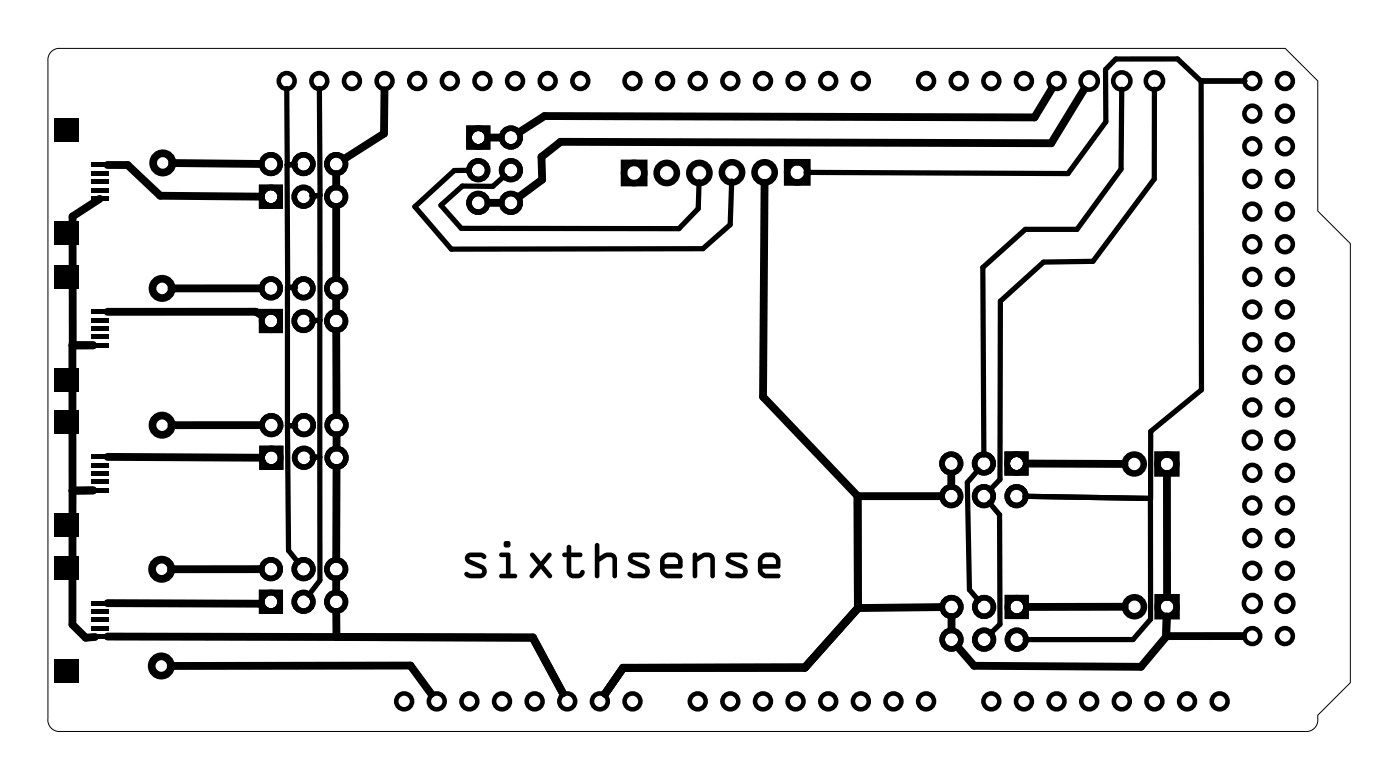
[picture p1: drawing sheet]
<svg xmlns="http://www.w3.org/2000/svg" width="109mm" height="61mm" viewBox="0 0 109 61" stroke-linecap="round" stroke-linejoin="round" font-family="sans-serif">
<path d="M3.9 4.1l.3-.2 .3-.1h95.6l2.5 2.5v10.1l2.5 2.5v34.2l-2.5 2.5a.97 .97 0 0 1-1 1.3h-96.9a.9 .9 0 0 1-1-1v-51.1l.1-.4z" fill="none" stroke="#000" stroke-width=".08"/>
<g fill="none" stroke="#000" stroke-width=".51">
<path d="M48.6 12.7h1.6v1.5h-1.6zM61.3 12.6h1.6v1.6h-1.6zM90.1 35.4h1.5v1.4h-1.5zM90.1 46.5h1.5v1.4h-1.5z"/>
<circle cx="49.4" cy="13.5" r=".79"/>
<circle cx="51.9" cy="13.5" r=".79"/>
<circle cx="54.5" cy="13.5" r=".79"/>
<circle cx="57" cy="13.4" r=".79"/>
<circle cx="59.5" cy="13.4" r=".79"/>
<circle cx="62.1" cy="13.4" r=".79"/>
<circle cx="88.3" cy="36.1" r=".74"/>
<circle cx="90.9" cy="36.1" r=".74"/>
<circle cx="88.3" cy="47.2" r=".74"/>
<circle cx="90.9" cy="47.2" r=".74"/>
</g>
<g fill="#000">
<path d="M4.2 9.2h1.9v1.8h-1.9zM4.2 17.2h1.9v1.8h-1.9zM7.1 12.7h1.4v.3h-1.4zM7.1 15.3h1.4v.3h-1.4zM7.1 13.3h1.4v.4h-1.4zM7.1 14h1.4v.3h-1.4zM7.1 14.6h1.4v.4h-1.4zM4.2 20.7h1.9v1.8h-1.9zM4.2 28.7h1.9v1.8h-1.9zM4.2 31.9h1.9v1.8h-1.9zM4.2 39.9h1.9v1.8h-1.9zM7.1 24.1h1.4v.3h-1.4z"/>
<path d="M7.1 26.7h1.4v.3h-1.4zM7.1 24.7h1.4v.4h-1.4zM7.1 25.4h1.4v.3h-1.4zM7.1 26h1.4v.4h-1.4zM7.1 35.4h1.4v.3h-1.4zM7.1 38h1.4v.3h-1.4zM7.1 36h1.4v.4h-1.4zM7.1 36.7h1.4v.3h-1.4zM7.1 37.3h1.4v.4h-1.4zM4.2 43.3h1.9v1.8h-1.9zM4.2 51.3h1.9v1.8h-1.9zM7.1 46.7h1.4v.4h-1.4z"/>
<path d="M7.1 49.3h1.4v.4h-1.4zM7.1 47.4h1.4v.3h-1.4zM7.1 48h1.4v.4h-1.4zM7.1 48.7h1.4v.3h-1.4z"/>
<path d="M20.2 14.4h1.8v1.8h-1.8zM20.6 15.3a.51 .51 0 0 0 1 0 .51 .51 0 0 0-1 0z"/>
<path d="M20.2 14.4h1.8v1.8h-1.8zM20.6 15.3a.51 .51 0 0 0 1 0 .51 .51 0 0 0-1 0z"/>
<path d="M36.3 9.8h1.9v1.8h-1.9zM36.7 10.7a.51 .51 0 0 0 1 0 .51 .51 0 0 0-1 0z"/>
<path d="M36.3 9.8h1.9v1.8h-1.9zM36.7 10.7a.51 .51 0 0 0 1 0 .51 .51 0 0 0-1 0z"/>
<path d="M20.2 24h1.8v1.9h-1.8zM20.6 25a.51 .51 0 0 0 1 0 .51 .51 0 0 0-1 0z"/>
<path d="M20.2 24h1.8v1.9h-1.8zM20.6 25a.51 .51 0 0 0 1 0 .51 .51 0 0 0-1 0z"/>
<path d="M20.2 34.7h1.9v1.9h-1.9zM20.6 35.6a.51 .51 0 0 0 1 0 .51 .51 0 0 0-1 0z"/>
<path d="M20.2 34.7h1.9v1.9h-1.9zM20.6 35.6a.51 .51 0 0 0 1 0 .51 .51 0 0 0-1 0z"/>
<path d="M78.2 35.1h1.9v1.9h-1.9zM78.6 36.1a.55 .55 0 0 0 1.1 0 .55 .55 0 0 0-1.1 0z"/>
<path d="M78.2 35.1h1.9v1.9h-1.9zM78.6 36.1a.55 .55 0 0 0 1.1 0 .55 .55 0 0 0-1.1 0z"/>
<path d="M20.2 45.9h1.8v1.9h-1.8zM20.6 46.8a.51 .51 0 0 0 1 0 .51 .51 0 0 0-1 0z"/>
<path d="M20.2 45.9h1.8v1.9h-1.8zM20.6 46.8a.51 .51 0 0 0 1 0 .51 .51 0 0 0-1 0z"/>
<path d="M36.3 43.1a1.52 1.52 0 0 1 1.3-.1l.2 .2a.2 .2 0 0 1-.1 .3 .2 .2 0 0 1-.2-.1l-.9-.1-.1 .1 1.1 .5a.54 .54 0 0 1 .3 .7 .54 .54 0 0 1-.5 .4 1.28 1.28 0 0 1-1.2-.2 .18 .18 0 0 1 0-.3 .18 .18 0 0 1 .3 0l.1 .1h.8l.1-.2-.1-.1-.9-.4-.2-.2a.45 .45 0 0 1 0-.6zM36.3 43.1a.46 .46 0 0 0 .2 .8l.9 .4 .1 .1-.1 .2h-.8a.2 .2 0 0 0-.3-.1 .2 .2 0 0 0-.1 .3 1.39 1.39 0 0 0 1.4 .1 .54 .54 0 0 0 .3-.4 .54 .54 0 0 0-.3-.5l-1.1-.6 .1-.1 .9 .1a.2 .2 0 0 0 .2 .1 .2 .2 0 0 0 .1-.3l-.1-.1a1.84 1.84 0 0 0-1.2-.1zM38.9 43h.8v1.6h.4a.18 .18 0 0 1 .2 .2 .18 .18 0 0 1-.2 .2h-1.1a.18 .18 0 0 1-.1-.2 .18 .18 0 0 1 .1-.2h.4v-1.3h-.4l-.1-.1zM38.9 43v.2l.1 .1h.4v1.3h-.4a.18 .18 0 0 0-.1 .2 .18 .18 0 0 0 .1 .2h1.1a.18 .18 0 0 0 .2-.2 .18 .18 0 0 0-.2-.2h-.4v-1.6zM39.2 42.4a.3 .3 0 0 1 .6 0 .3 .3 0 0 1-.6 0zM39.2 42.3a.3 .3 0 0 0 .6 0 .3 .3 0 0 0-.6 0zM41.3 43l.3 .1 .5 .6 .5-.6a.18 .18 0 0 1 .3-.1 .18 .18 0 0 1 0 .3l-.6 .7 .7 .7a.18 .18 0 0 1-.1 .2 .18 .18 0 0 1-.2 0l-.6-.7-.6 .7a.18 .18 0 0 1-.2 0 .18 .18 0 0 1 0-.2l.6-.7-.6-.7zM41.3 43v.3l.6 .7-.6 .7a.18 .18 0 0 0 0 .2 .18 .18 0 0 0 .2 0l.6-.7 .6 .7a.18 .18 0 0 0 .2 0 .18 .18 0 0 0 .1-.2l-.7-.7 .6-.7a.18 .18 0 0 0 0-.3 .18 .18 0 0 0-.3 .1l-.5 .6-.5-.6zM44.2 42.4h.2l.1 .1v.5h.7a.18 .18 0 0 1 .2 .2 .18 .18 0 0 1-.2 .1h-.7v1.2l.1 .1h.5a.21 .21 0 0 1 .2-.3 .21 .21 0 0 1 .2 .2 .75 .75 0 0 1-.7 .5 .75 .75 0 0 1-.7-.5v-1.2h-.2a.18 .18 0 0 1-.1-.1 .18 .18 0 0 1 .1-.2h.2zM44.2 42.4l-.1 .6h-.2a.18 .18 0 0 0-.1 .2 .18 .18 0 0 0 .1 .1h.2v1.2a.74 .74 0 0 0 .7 .5 .74 .74 0 0 0 .7-.5 .21 .21 0 0 0-.2-.2 .21 .21 0 0 0-.2 .3h-.5l-.1-.1v-1.2h.7a.18 .18 0 0 0 .1-.1 .18 .18 0 0 0-.1-.2h-.7v-.5l-.1-.1zM46.4 42.3l.2-.1 .1 .1v1a.87 .87 0 0 1 1.3 0v1.5a.18 .18 0 0 1-.1 .2 .18 .18 0 0 1-.2-.2v-1.3l-.2-.2h-.3l-.5 .4v1.1a.18 .18 0 0 1-.2 .2 .18 .18 0 0 1-.2-.2zM46.4 42.3l-.1 2.5a.18 .18 0 0 0 .2 .2 .18 .18 0 0 0 .2-.2v-1.1l.5-.4h.3l.2 .2v1.3a.18 .18 0 0 0 .2 .2 .18 .18 0 0 0 .1-.2v-1.3a.69 .69 0 0 0-1-.4l-.3 .2v-1h-.1zM49 43.1a1.52 1.52 0 0 1 1.3-.1l.2 .2a.18 .18 0 0 1 0 .2 .18 .18 0 0 1-.2 .1l-.2-.2h-.8l-.1 .1 1.1 .5a.54 .54 0 0 1 .3 .7 .54 .54 0 0 1-.5 .4 1.28 1.28 0 0 1-1.2-.2 .18 .18 0 0 1 0-.3 .18 .18 0 0 1 .3 0l.1 .1h.8l.1-.2-.1-.1-.9-.4-.2-.2a.45 .45 0 0 1 0-.6zM49 43.1a.46 .46 0 0 0 .2 .8l.9 .4 .1 .1-.1 .2h-.8a.2 .2 0 0 0-.3-.1 .2 .2 0 0 0-.1 .3 1.39 1.39 0 0 0 1.4 .1 .54 .54 0 0 0 .3-.4 .54 .54 0 0 0-.3-.5l-1.1-.6 .1-.1 .9 .1a.2 .2 0 0 0 .2 .1 .2 .2 0 0 0 .1-.3l-.1-.1a1.84 1.84 0 0 0-1.2-.1zM51.6 43.2l.4-.2h.6l.4 .2a.85 .85 0 0 1 .1 .9l-.1 .1h-1.3l.1 .3 .2 .1h1a.18 .18 0 0 1 .2 .2 .18 .18 0 0 1-.2 .2h-1.1l-.4-.4-.1-1zM51.6 43.2l-.2 .4 .1 1 .4 .4h1.1a.18 .18 0 0 0 .1-.2 .18 .18 0 0 0-.1-.2h-1l-.2-.1-.1-.3h1.3l.1-.1a.82 .82 0 0 0-.2-.9l-.4-.2a.89 .89 0 0 0-.9 .2zM51.8 43.5l-.1 .4h1.1v-.4l-.2-.1-.6-.1zM51.8 43.5l.2-.2 .6 .1 .2 .1v.4h-1.1zM54 43h.2l.1 .3a.87 .87 0 0 1 1.3 0l.1 1.5a.18 .18 0 0 1-.2 .2 .18 .18 0 0 1-.2-.2v-1.3l-.2-.2h-.2l-.6 .4v1.1a.18 .18 0 0 1-.2 .2 .18 .18 0 0 1-.2-.2zM54 43l-.1 1.8a.18 .18 0 0 0 .2 .2 .18 .18 0 0 0 .2-.2v-1.1l.6-.4h.2l.2 .2v1.3a.18 .18 0 0 0 .2 .2 .18 .18 0 0 0 .2-.2v-1.3a.69 .69 0 0 0-1.1-.4l-.3 .2-.1-.3zM56.6 43.1a1.52 1.52 0 0 1 1.3-.1l.3 .2a.2 .2 0 0 1-.1 .3 .2 .2 0 0 1-.3-.1l-.8-.1-.1 .1 1 .5a.54 .54 0 0 1 .3 .7 .54 .54 0 0 1-.5 .4 1.28 1.28 0 0 1-1.2-.2 .18 .18 0 0 1 0-.3 .18 .18 0 0 1 .3 0l.2 .1h.7l.2-.2-.1-.1-1-.4-.2-.2a.45 .45 0 0 1 0-.6zM56.6 43.1a.46 .46 0 0 0 .2 .8l1 .4 .1 .1-.2 .2h-.8a.2 .2 0 0 0-.3-.1 .2 .2 0 0 0-.1 .3 1.39 1.39 0 0 0 1.4 .1 .54 .54 0 0 0 .3-.4 .54 .54 0 0 0-.3-.5l-1-.6 .1-.1 .8 .1a.2 .2 0 0 0 .3 .1 .2 .2 0 0 0 .1-.3l-.2-.1a1.84 1.84 0 0 0-1.2-.1zM59.2 43.2l.5-.2h.5l.4 .2a.85 .85 0 0 1 .2 .9l-.2 .1h-1.2v.3l.2 .1h1a.18 .18 0 0 1 .2 .2 .18 .18 0 0 1-.2 .2h-1l-.5-.4-.1-1zM59.2 43.2l-.2 .4 .1 1 .5 .4h1a.18 .18 0 0 0 .2-.2 .18 .18 0 0 0-.2-.2h-1l-.2-.1v-.3h1.2l.2-.1a.82 .82 0 0 0-.3-.9l-.4-.2a.89 .89 0 0 0-.9 .2zM59.4 43.5v.4h1v-.4l-.2-.1-.6-.1zM59.4 43.5l.2-.2 .6 .1 .2 .1v.4h-1z"/>
<path d="M36.3 43.1a1.52 1.52 0 0 1 1.3-.1l.2 .2a.2 .2 0 0 1-.1 .3 .2 .2 0 0 1-.2-.1l-.9-.1-.1 .1 1.1 .6a.54 .54 0 0 1 .3 .6 .54 .54 0 0 1-.5 .4 1.28 1.28 0 0 1-1.2-.2 .21 .21 0 0 1 .1-.3 .21 .21 0 0 1 .3 .1h.8l.1-.2-.1-.1-.9-.4-.2-.2a.45 .45 0 0 1 0-.6zM38.9 43h.8v1.6h.4a.18 .18 0 0 1 .2 .2 .18 .18 0 0 1-.2 .2h-1.1a.18 .18 0 0 1-.1-.2 .18 .18 0 0 1 .1-.2h.4v-1.3h-.4l-.1-.1zM39.2 42.4a.3 .3 0 0 1 .6 0 .3 .3 0 0 1-.6 0zM41.3 43l.3 .1 .5 .6 .5-.6a.18 .18 0 0 1 .3-.1 .18 .18 0 0 1 0 .3l-.6 .7 .7 .7a.18 .18 0 0 1-.1 .2 .18 .18 0 0 1-.2 0l-.6-.7-.6 .7a.18 .18 0 0 1-.2 0 .18 .18 0 0 1 0-.2l.6-.7-.6-.7zM44.2 42.4h.2l.1 .1v.5h.7a.18 .18 0 0 1 .2 .2 .18 .18 0 0 1-.2 .1h-.7v1.2l.1 .1h.5a.21 .21 0 0 1 .2-.3 .21 .21 0 0 1 .2 .2 .74 .74 0 0 1-.7 .5 .74 .74 0 0 1-.7-.5v-1.2h-.2a.18 .18 0 0 1-.1-.1 .18 .18 0 0 1 .1-.2h.2zM46.4 42.3l.2-.1 .1 .1v1a.78 .78 0 0 1 .7-.3 .78 .78 0 0 1 .6 .5v1.3a.18 .18 0 0 1-.1 .2 .18 .18 0 0 1-.2-.2v-1.3l-.2-.2h-.3l-.5 .4v1.1a.18 .18 0 0 1-.2 .2 .18 .18 0 0 1-.2-.2zM49 43.1a1.52 1.52 0 0 1 1.3-.1l.2 .2a.2 .2 0 0 1-.1 .3 .2 .2 0 0 1-.2-.1l-.9-.1-.1 .1 1.1 .6a.54 .54 0 0 1 .3 .6 .54 .54 0 0 1-.5 .4 1.28 1.28 0 0 1-1.2-.2 .21 .21 0 0 1 .1-.3 .21 .21 0 0 1 .3 .1h.8l.1-.2-.1-.1-.9-.4-.2-.2a.45 .45 0 0 1 0-.6zM51.6 43.2a.88 .88 0 0 1 .9-.2l.5 .2a.85 .85 0 0 1 .1 .9l-.1 .1h-1.3l.1 .3 .2 .1h1a.18 .18 0 0 1 .2 .2 .18 .18 0 0 1-.2 .2h-1.1l-.4-.4-.1-1zM51.8 43.5l-.1 .4h1.1v-.4l-.2-.1-.6-.1zM54 43h.2l.1 .3a.78 .78 0 0 1 .7-.3 .78 .78 0 0 1 .7 .5v1.3a.18 .18 0 0 1-.2 .2 .18 .18 0 0 1-.2-.2v-1.3l-.2-.2h-.2l-.6 .4v1.1a.18 .18 0 0 1-.2 .2 .18 .18 0 0 1-.2-.2zM56.6 43.1a1.52 1.52 0 0 1 1.3-.1l.3 .2a.2 .2 0 0 1-.1 .3 .2 .2 0 0 1-.3-.1l-.8-.1-.1 .1 1 .6a.54 .54 0 0 1 .3 .6 .54 .54 0 0 1-.5 .4 1.28 1.28 0 0 1-1.2-.2 .21 .21 0 0 1 .1-.3 .21 .21 0 0 1 .3 .1h.8l.2-.2-.1-.1-1-.4-.2-.2a.45 .45 0 0 1 0-.6zM59.2 43.2a.88 .88 0 0 1 .9-.2l.5 .2a.85 .85 0 0 1 .2 .9l-.2 .1h-1.2v.3l.2 .1h1a.18 .18 0 0 1 .2 .2 .18 .18 0 0 1-.2 .2h-1l-.5-.4-.1-1zM59.4 43.5v.4h1v-.4l-.2-.1-.6-.1z"/>
<path d="M78.2 46.3h1.9v1.9h-1.9zM78.7 47.2a.51 .51 0 0 0 1 0 .51 .51 0 0 0-1 0z"/>
<path d="M78.2 46.3h1.9v1.9h-1.9zM78.7 47.2a.51 .51 0 0 0 1 0 .51 .51 0 0 0-1 0z"/>
</g>
<g fill="none" stroke="#000" stroke-width=".6">
<circle cx="12.7" cy="12.7" r=".75"/>
<circle cx="12.6" cy="33.1" r=".75"/>
<circle cx="12.6" cy="22.4" r=".75"/>
<circle cx="12.6" cy="51.8" r=".75"/>
<circle cx="12.6" cy="44.3" r=".75"/>
</g>
<g fill="none" stroke="#000" stroke-width=".35">
<circle cx="22.3" cy="6.3" r=".62"/>
<circle cx="24.9" cy="6.3" r=".62"/>
<circle cx="27.4" cy="6.3" r=".62"/>
<circle cx="29.9" cy="6.3" r=".62"/>
<circle cx="32.5" cy="6.3" r=".62"/>
<circle cx="35" cy="6.3" r=".62"/>
<circle cx="37.6" cy="6.3" r=".62"/>
<circle cx="40.1" cy="6.3" r=".62"/>
<circle cx="42.6" cy="6.3" r=".62"/>
<circle cx="45.2" cy="6.3" r=".62"/>
<circle cx="49.2" cy="6.3" r=".62"/>
<circle cx="51.8" cy="6.3" r=".62"/>
<circle cx="54.3" cy="6.3" r=".62"/>
<circle cx="56.9" cy="6.3" r=".62"/>
<circle cx="59.4" cy="6.3" r=".62"/>
<circle cx="61.9" cy="6.3" r=".62"/>
<circle cx="64.5" cy="6.3" r=".62"/>
<circle cx="67" cy="6.3" r=".62"/>
<circle cx="72.1" cy="6.3" r=".62"/>
<circle cx="74.6" cy="6.3" r=".62"/>
<circle cx="77.2" cy="6.3" r=".62"/>
<circle cx="79.7" cy="6.3" r=".62"/>
<circle cx="82.3" cy="6.3" r=".62"/>
<circle cx="84.8" cy="6.3" r=".67"/>
<circle cx="87.3" cy="6.3" r=".67"/>
<circle cx="89.9" cy="6.3" r=".67"/>
<circle cx="97.5" cy="6.3" r=".62"/>
<circle cx="97.5" cy="8.8" r=".62"/>
<circle cx="97.5" cy="13.9" r=".62"/>
<circle cx="97.5" cy="11.4" r=".62"/>
<circle cx="97.5" cy="16.5" r=".62"/>
<circle cx="97.5" cy="19" r=".62"/>
<circle cx="100" cy="6.3" r=".62"/>
<circle cx="100" cy="8.8" r=".62"/>
<circle cx="100" cy="13.9" r=".62"/>
<circle cx="100" cy="11.4" r=".62"/>
<circle cx="100" cy="16.5" r=".62"/>
<circle cx="100" cy="19" r=".62"/>
<circle cx="97.5" cy="29.2" r=".62"/>
<circle cx="97.5" cy="39.3" r=".62"/>
<circle cx="97.5" cy="26.6" r=".62"/>
<circle cx="97.5" cy="36.8" r=".62"/>
<circle cx="97.5" cy="31.7" r=".62"/>
<circle cx="97.5" cy="21.5" r=".62"/>
<circle cx="97.5" cy="24.1" r=".62"/>
<circle cx="97.5" cy="34.2" r=".66"/>
<circle cx="100" cy="39.3" r=".62"/>
<circle cx="100" cy="29.2" r=".62"/>
<circle cx="100" cy="31.7" r=".62"/>
<circle cx="100" cy="36.8" r=".62"/>
<circle cx="100" cy="26.6" r=".62"/>
<circle cx="100" cy="21.5" r=".62"/>
<circle cx="100" cy="24.1" r=".62"/>
<circle cx="100" cy="34.2" r=".66"/>
<circle cx="31.5" cy="54.6" r=".62"/>
<circle cx="34" cy="54.6" r=".62"/>
<circle cx="36.5" cy="54.6" r=".62"/>
<circle cx="39.1" cy="54.6" r=".62"/>
<circle cx="41.6" cy="54.6" r=".62"/>
<circle cx="44.2" cy="54.6" r=".62"/>
<circle cx="46.7" cy="54.6" r=".62"/>
<circle cx="49.2" cy="54.6" r=".62"/>
<circle cx="54.3" cy="54.6" r=".62"/>
<circle cx="56.9" cy="54.6" r=".62"/>
<circle cx="59.4" cy="54.6" r=".62"/>
<circle cx="61.9" cy="54.6" r=".62"/>
<circle cx="64.5" cy="54.6" r=".62"/>
<circle cx="67" cy="54.6" r=".62"/>
<circle cx="69.6" cy="54.6" r=".62"/>
<circle cx="72.1" cy="54.6" r=".62"/>
<circle cx="77.2" cy="54.6" r=".62"/>
<circle cx="79.7" cy="54.6" r=".62"/>
<circle cx="82.3" cy="54.6" r=".62"/>
<circle cx="84.8" cy="54.6" r=".62"/>
<circle cx="87.3" cy="54.6" r=".62"/>
<circle cx="89.9" cy="54.6" r=".62"/>
<circle cx="92.4" cy="54.6" r=".62"/>
<circle cx="95" cy="54.6" r=".62"/>
<circle cx="97.5" cy="49.5" r=".62"/>
<circle cx="97.5" cy="41.9" r=".62"/>
<circle cx="97.5" cy="44.4" r=".62"/>
<circle cx="97.5" cy="46.9" r=".66"/>
<circle cx="100" cy="49.5" r=".62"/>
<circle cx="100" cy="41.9" r=".62"/>
<circle cx="100" cy="44.4" r=".62"/>
<circle cx="100" cy="46.9" r=".66"/>
</g>
<g fill="none" stroke="#000" stroke-width=".43">
<circle cx="21.1" cy="12.8" r=".72"/>
<circle cx="21.1" cy="15.3" r=".72"/>
<circle cx="23.6" cy="12.8" r=".72"/>
<circle cx="23.6" cy="15.3" r=".72"/>
<circle cx="26.2" cy="12.8" r=".72"/>
<circle cx="26.2" cy="15.3" r=".72"/>
<circle cx="37.2" cy="15.8" r=".72"/>
<circle cx="37.2" cy="13.2" r=".72"/>
<circle cx="37.2" cy="10.7" r=".72"/>
<circle cx="39.8" cy="15.8" r=".72"/>
<circle cx="39.8" cy="13.2" r=".72"/>
<circle cx="39.8" cy="10.7" r=".72"/>
<circle cx="21.1" cy="22.4" r=".72"/>
<circle cx="21.1" cy="25" r=".72"/>
<circle cx="21.1" cy="33.1" r=".72"/>
<circle cx="21.1" cy="35.6" r=".72"/>
<circle cx="23.6" cy="22.4" r=".72"/>
<circle cx="23.6" cy="25" r=".72"/>
<circle cx="23.7" cy="33.1" r=".72"/>
<circle cx="23.7" cy="35.6" r=".72"/>
<circle cx="26.2" cy="22.4" r=".72"/>
<circle cx="26.2" cy="25" r=".72"/>
<circle cx="26.2" cy="33.1" r=".72"/>
<circle cx="26.2" cy="35.6" r=".72"/>
<circle cx="74.1" cy="36.1" r=".72"/>
<circle cx="74.1" cy="38.6" r=".72"/>
<circle cx="76.6" cy="36.1" r=".72"/>
<circle cx="76.6" cy="38.6" r=".72"/>
<circle cx="79.2" cy="36.1" r=".72"/>
<circle cx="79.2" cy="38.6" r=".72"/>
<circle cx="21.1" cy="44.3" r=".72"/>
<circle cx="21.1" cy="46.8" r=".72"/>
<circle cx="23.6" cy="44.3" r=".72"/>
<circle cx="23.6" cy="46.8" r=".72"/>
<circle cx="26.2" cy="44.3" r=".72"/>
<circle cx="26.2" cy="46.8" r=".72"/>
<circle cx="74.1" cy="47.2" r=".72"/>
<circle cx="74.1" cy="49.8" r=".72"/>
<circle cx="76.6" cy="47.2" r=".72"/>
<circle cx="76.6" cy="49.8" r=".72"/>
<circle cx="79.2" cy="47.2" r=".72"/>
<circle cx="79.2" cy="49.8" r=".72"/>
</g>
<g fill="none" stroke="#000" stroke-width=".41">
<path d="M22.3 6.9l.1 5.9h.6M23 12.8h-.6v9.6h.6l-.6-.1v10.8h.6M24.3 15.3l.6-.1v9.7h-.6M24.9 6.9v8.3h-.6M36.5 13.3h-1.1l-3.1 2.8 2.8 3.3 19.6-.1 2.2-1.8 .1-3.4M39.3 13.7l-.9 .8h-2.4l-1.7 1.5 1.6 1.8h17l1.5-1.6v-2.1M62.8 13.4l20.4 .1 2.9-4v-4.1l.8-.8h4.8l1.8 1.7h3.4h-3.4v24l-3.9 3.3v5.2l-9.8-.2M87.3 6.9v6.3l-3.4 4.6h-4.1l-3.3 3 .1 14.6M89.9 6.9v7l-4.8 6.4-3.8 .1-3.4 3v13.9l-.8 .8M23 33.1h-.6l.1 9.7 .7 1M24.3 24.9h.6v10.6M24.9 35.6v9.5l-.9 1.2"/>
<path d="M24.9 35.6h-.6M76.2 36.5l-.9 1 .2 8.4 .7 .8M77 39.1l.8 1 .1 8.5-.8 .7M89.6 38.8v9.4l-1.4 1.6h-8.4"/>
</g>
<g fill="none" stroke="#000" stroke-width=".61">
<path d="M7.8 15.5l-2.2 1.3 .1 10.1h1.6h-1.7v11.3M8.4 12.8h1.5l2.6 2.4 7.8 .1M13.4 12.7l6.9 .1M26.2 13.6v.9M26.2 16.1v5.5M29.9 7v3.4l-3.1 1.9M38 10.7h1M38 15.8h1M59.5 14.2l-.1 16.7 7.4 7.7v8.7l-4.1 4.6h-14.2M81.9 6.9l-1.4 2.2-38.1-.1-2 1.3M84.4 7l-2.5 4.1-38.3-.1-1.4 1.2v1.8l-1.8 1.3M5.6 38.2v10.4l1.1 1h.7"/>
<path d="M7.3 38.1l-1.7 .1M8.4 24.3h11.5l.5 .3M8.4 35.5l11.9 .1M20.3 22.4h-6.9M20.3 33.1h-6.9M26.2 23.2v1M26.2 25.8v6.5M26.2 36.4v7.1M26.2 33.9v.9M66.8 38.6h6.5M74.1 36.8v1M79.9 36.1h7.7"/>
<path d="M90.9 36.9v9.5M8.4 46.9h11.9M8.4 49.5l33.1 .1 2.3 4.3M13.3 51.8h18.7l1.6 2.2M20.3 44.3h-7M26.2 45.1v.9M26.2 47.6v2h15.3l2.3 4.3M48.5 51.9l-1.4 2.1 1.4-2M66.8 47.3l-4.1 4.6M73.3 47.2l-6.5 .1-4.1 4.6-14.2 .1M74.1 48v1M87.6 47.2h-7.6"/>
<path d="M90.8 48v1.5l-2 2.4-13-.1-1.2-1.4M96.8 49.5h-6"/>
</g>
</svg>
